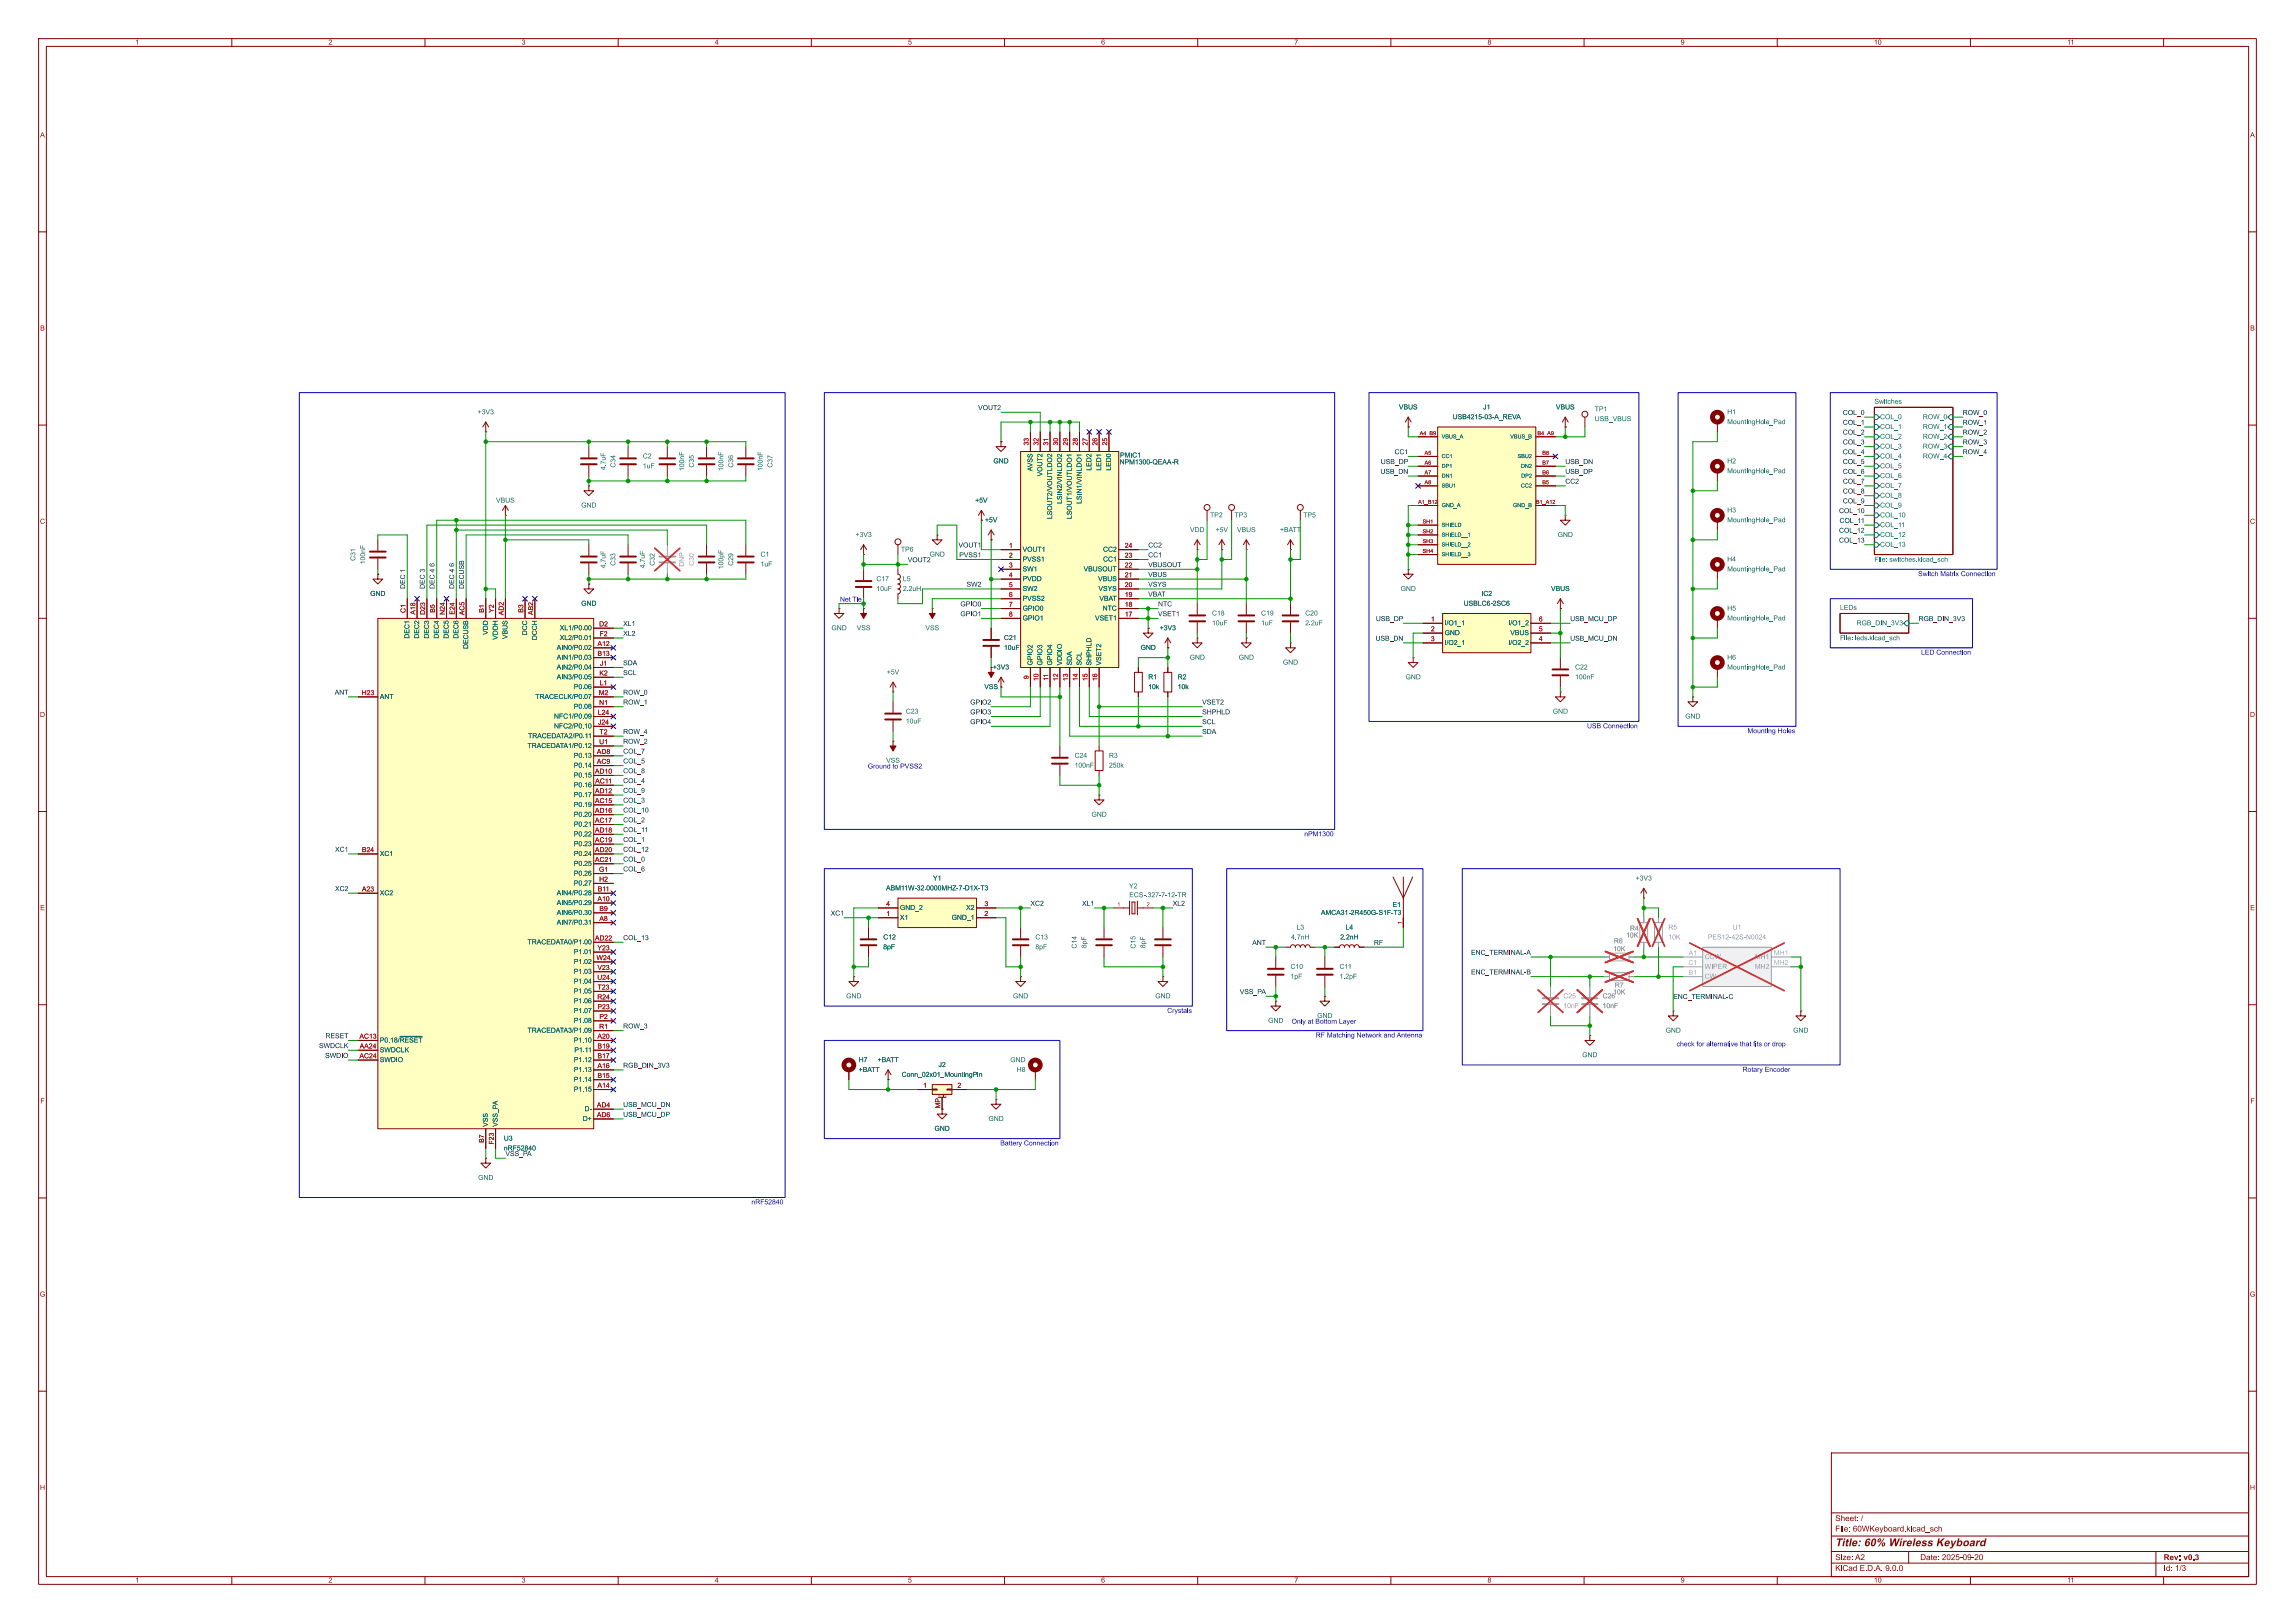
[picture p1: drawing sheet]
<svg xmlns="http://www.w3.org/2000/svg" width="594mm" height="420mm" viewBox="0 0 594 420" stroke-linecap="round" stroke-linejoin="round" font-family="sans-serif">
<defs><g id="words">
<text font-size="2.8" fill="#840000" x="475" y="400.9">Title: 60% Wireless Keyboard</text>
<g font-size="2.1" fill="#840000">
<text x="475" y="394.2">Sheet: /</text>
<text x="475" y="396.9">File: 60WKeyboard.kicad_sch</text>
<text x="475" y="407.1">KiCad E.D.A. 9.0.0</text>
<text x="475" y="404.3">Size: A2</text>
<text x="497" y="404.3">Date: 2025-09-20</text>
<text x="560" y="404.3">Rev: v0.3</text>
<text x="560" y="407.1">Id: 1/3</text>
</g>
<g font-size="1.8" fill="#840000">
<text x="35" y="12">1</text>
<text x="85" y="12">2</text>
<text x="135" y="12">3</text>
<text x="185" y="12">4</text>
<text x="235" y="12">5</text>
<text x="285" y="12">6</text>
<text x="335" y="12">7</text>
<text x="385" y="12">8</text>
<text x="435" y="12">9</text>
<text x="485" y="12">10</text>
<text x="535" y="12">11</text>
<text x="10.4" y="36">A</text>
<text x="582.4" y="36">A</text>
<text x="10.4" y="86">B</text>
<text x="582.4" y="86">B</text>
<text x="10.3" y="136">C</text>
<text x="582.3" y="136">C</text>
<text x="10.3" y="186">D</text>
<text x="582.3" y="186">D</text>
<text x="10.4" y="236">E</text>
<text x="582.4" y="236">E</text>
<text x="10.4" y="286">F</text>
<text x="582.4" y="286">F</text>
<text x="10.3" y="336">G</text>
<text x="582.3" y="336">G</text>
<text x="10.3" y="386">H</text>
<text x="582.3" y="386">H</text>
<text x="35" y="410">1</text>
<text x="85" y="410">2</text>
<text x="135" y="410">3</text>
<text x="185" y="410">4</text>
<text x="235" y="410">5</text>
<text x="285" y="410">6</text>
<text x="335" y="410">7</text>
<text x="385" y="410">8</text>
<text x="435" y="410">9</text>
<text x="485" y="410">10</text>
<text x="535" y="410">11</text>
</g>
<g font-size="1.8" fill="#006464">
<text x="123.6" y="107.7">+3V3</text>
<text x="362.1" y="106.4">VBUS</text>
<text x="383.9" y="106.4">J1</text>
<text x="402.7" y="106.4">VBUS</text>
<text x="412.7" y="106.9">TP1</text>
<text x="447" y="107.7">H1</text>
<text x="485.1" y="104.7">Switches</text>
<text x="376" y="108.9">USB4215-03-A_REVA</text>
<text x="412.7" y="109.5">USB_VBUS</text>
<text x="447" y="110.2">MountingHole_Pad</text>
<text x="486.6" y="108.9">COL_0</text>
<text x="486.6" y="111.5">COL_1</text>
<text x="497.7" y="111.5">ROW_1</text>
<text x="497.7" y="108.9">ROW_0</text>
<text x="166.4" y="119.1">C2</text>
<text x="289.9" y="118.9">PMIC1</text>
<text x="486.6" y="116.6">COL_3</text>
<text x="486.6" y="119.1">COL_4</text>
<text x="486.6" y="114">COL_2</text>
<text x="497.7" y="114">ROW_2</text>
<text x="497.7" y="116.6">ROW_3</text>
<text x="497.7" y="119.1">ROW_4</text>
<text x="157.2" y="121.7" transform="rotate(-90 157.2 121.7)">4.7uF</text>
<text x="159.7" y="121" transform="rotate(-90 159.7 121)">C34</text>
<text x="166.4" y="121.6">1uF</text>
<text x="177.5" y="121.9" transform="rotate(-90 177.5 121.9)">100nF</text>
<text x="180.1" y="121" transform="rotate(-90 180.1 121)">C35</text>
<text x="187.7" y="121.9" transform="rotate(-90 187.7 121.9)">100nF</text>
<text x="190.2" y="121" transform="rotate(-90 190.2 121)">C36</text>
<text x="197.8" y="121.9" transform="rotate(-90 197.8 121.9)">100nF</text>
<text x="200.4" y="121" transform="rotate(-90 200.4 121)">C37</text>
<text x="257.1" y="120.4">GND</text>
<text x="267.7" y="122" transform="rotate(-90 267.7 122)">AVSS</text>
<text x="270.2" y="123.3" transform="rotate(-90 270.2 123.3)">VOUT2</text>
<text x="282.9" y="121.8" transform="rotate(-90 282.9 121.8)">LED2</text>
<text x="285.5" y="121.8" transform="rotate(-90 285.5 121.8)">LED1</text>
<text x="288" y="121.8" transform="rotate(-90 288 121.8)">LED0</text>
<text x="289.8" y="120.6">NPM1300-QEAA-R</text>
<text x="447" y="120.4">H2</text>
<text x="447" y="122.9">MountingHole_Pad</text>
<text x="486.6" y="121.6">COL_5</text>
<text x="486.6" y="124.2">COL_6</text>
<text x="128.4" y="130.5">VBUS</text>
<text x="150.4" y="131.8">GND</text>
<text x="252.4" y="130.5">+5V</text>
<text x="275.3" y="130.4" transform="rotate(-90 275.3 130.4)">LSIN2/VINLDO2</text>
<text x="280.4" y="130.4" transform="rotate(-90 280.4 130.4)">LSIN1/VINLDO1</text>
<text x="486.6" y="126.7">COL_7</text>
<text x="486.6" y="131.8">COL_9</text>
<text x="486.6" y="129.3">COL_8</text>
<text x="254.9" y="135.6">+5V</text>
<text x="272.8" y="134.3" transform="rotate(-90 272.8 134.3)">LSOUT2/VOUTLDO2</text>
<text x="277.9" y="134.3" transform="rotate(-90 277.9 134.3)">LSOUT1/VOUTLDO1</text>
<text x="313.2" y="134.3">TP2</text>
<text x="319.5" y="134.3">TP3</text>
<text x="337.3" y="134.3">TP5</text>
<text x="447" y="133.1">H3</text>
<text x="447" y="135.6">MountingHole_Pad</text>
<text x="486.6" y="134.3">COL_10</text>
<text x="486.6" y="136.9">COL_11</text>
<text x="221.4" y="139.4">+3V3</text>
<text x="233.2" y="143.2">TP6</text>
<text x="264.7" y="143.2">VOUT1</text>
<text x="285.5" y="143.2">CC2</text>
<text x="308" y="138.2">VDD</text>
<text x="314.6" y="138.2">+5V</text>
<text x="320.2" y="138.2">VBUS</text>
<text x="331.3" y="138.2">+BATT</text>
<text x="403.2" y="139.4">GND</text>
<text x="486.6" y="139.4">COL_12</text>
<text x="486.6" y="142">COL_13</text>
<text x="92.4" y="145.1" transform="rotate(-90 92.4 145.1)">C31</text>
<text x="95" y="146" transform="rotate(-90 95 146)">100nF</text>
<text x="157.2" y="147.1" transform="rotate(-90 157.2 147.1)">4.7uF</text>
<text x="159.7" y="146.4" transform="rotate(-90 159.7 146.4)">C33</text>
<text x="167.4" y="147.1" transform="rotate(-90 167.4 147.1)">4.7uF</text>
<text x="169.9" y="146.4" transform="rotate(-90 169.9 146.4)">C32</text>
<text x="187.7" y="147.3" transform="rotate(-90 187.7 147.3)">100pF</text>
<text x="190.2" y="146.4" transform="rotate(-90 190.2 146.4)">C29</text>
<text x="196.8" y="144.5">C1</text>
<text x="196.8" y="147">1uF</text>
<text x="240.6" y="144.5">GND</text>
<text x="264.7" y="145.8">PVSS1</text>
<text x="264.7" y="148.3">SW1</text>
<text x="280.5" y="148.3">VBUSOUT</text>
<text x="285.5" y="145.8">CC1</text>
<text x="447" y="145.8">H4</text>
<text x="447" y="148.3">MountingHole_Pad</text>
<text x="485.1" y="146.1">File: switches.kicad_sch</text>
<text x="95.8" y="154.7">GND</text>
<text x="226.8" y="153.4">10uF</text>
<text x="226.8" y="150.9">C17</text>
<text x="233.7" y="150.9">L5</text>
<text x="233.7" y="153.4">2.2uH</text>
<text x="264.7" y="150.9">PVDD</text>
<text x="264.7" y="153.4">SW2</text>
<text x="264.7" y="155.9">PVSS2</text>
<text x="284.2" y="150.9">VBUS</text>
<text x="284.3" y="153.4">VSYS</text>
<text x="284.5" y="155.9">VBAT</text>
<text x="362.5" y="153.4">GND</text>
<text x="383.4" y="154.7">IC2</text>
<text x="401.4" y="153.4">VBUS</text>
<text x="150.4" y="157.2">GND</text>
<text x="264.7" y="158.5">GPIO0</text>
<text x="264.7" y="161">GPIO1</text>
<text x="283.4" y="161">VSET1</text>
<text x="285.4" y="158.5">NTC</text>
<text x="313.7" y="159.7">C18</text>
<text x="326.4" y="159.7">C19</text>
<text x="337.8" y="159.7">C20</text>
<text x="378.8" y="157.2">USBLC6-2SC6</text>
<text x="447" y="158.5">H5</text>
<text x="447" y="161">MountingHole_Pad</text>
<text x="476.2" y="158">LEDs</text>
<text x="106.4" y="165.3" transform="rotate(-90 106.4 165.3)">DEC1</text>
<text x="108.9" y="165.3" transform="rotate(-90 108.9 165.3)">DEC2</text>
<text x="111.5" y="165.3" transform="rotate(-90 111.5 165.3)">DEC3</text>
<text x="114" y="165.3" transform="rotate(-90 114 165.3)">DEC4</text>
<text x="116.6" y="165.3" transform="rotate(-90 116.6 165.3)">DEC5</text>
<text x="119.1" y="165.3" transform="rotate(-90 119.1 165.3)">DEC6</text>
<text x="121.6" y="167.9" transform="rotate(-90 121.6 167.9)">DECUSB</text>
<text x="126.7" y="164.3" transform="rotate(-90 126.7 164.3)">VDD</text>
<text x="129.3" y="165.6" transform="rotate(-90 129.3 165.6)">VDDH</text>
<text x="131.8" y="165.4" transform="rotate(-90 131.8 165.4)">VBUS</text>
<text x="136.9" y="164.4" transform="rotate(-90 136.9 164.4)">DCC</text>
<text x="139.4" y="165.7" transform="rotate(-90 139.4 165.7)">DCCH</text>
<text x="144.9" y="163.6">XL1/P0.00</text>
<text x="144.9" y="166.1">XL2/P0.01</text>
<text x="215.2" y="163.6">GND</text>
<text x="221.7" y="163.6">VSS</text>
<text x="239.5" y="163.6">VSS</text>
<text x="259.8" y="166.1">C21</text>
<text x="300.2" y="163.6">+3V3</text>
<text x="313.7" y="162.3">10uF</text>
<text x="326.4" y="162.3">1uF</text>
<text x="337.8" y="162.3">2.2uF</text>
<text x="373.9" y="162.3">I/O1_1</text>
<text x="373.9" y="164.8">GND</text>
<text x="373.9" y="167.4">I/O2_1</text>
<text x="390.4" y="162.3">I/O1_2</text>
<text x="390.4" y="167.4">I/O2_2</text>
<text x="390.9" y="164.8">VBUS</text>
<text x="476.2" y="166.4">File: leds.kicad_sch</text>
<text x="480.5" y="162.3">RGB_DIN_3V3</text>
<text x="144.1" y="168.6">AIN0/P0.02</text>
<text x="144.1" y="171.2">AIN1/P0.03</text>
<text x="144.1" y="173.7">AIN2/P0.04</text>
<text x="257" y="173.7">+3V3</text>
<text x="259.8" y="168.6">10uF</text>
<text x="267.7" y="172.2" transform="rotate(-90 267.7 172.2)">GPIO2</text>
<text x="270.2" y="172.2" transform="rotate(-90 270.2 172.2)">GPIO3</text>
<text x="272.8" y="172.2" transform="rotate(-90 272.8 172.2)">GPIO4</text>
<text x="275.3" y="172.2" transform="rotate(-90 275.3 172.2)">VDDIO</text>
<text x="277.9" y="172.2" transform="rotate(-90 277.9 172.2)">SDA</text>
<text x="280.4" y="172.2" transform="rotate(-90 280.4 172.2)">SCL</text>
<text x="282.9" y="172.2" transform="rotate(-90 282.9 172.2)">SHPHLD</text>
<text x="285.5" y="172.2" transform="rotate(-90 285.5 172.2)">VSET2</text>
<text x="295.2" y="168.6">GND</text>
<text x="307.9" y="171.2">GND</text>
<text x="320.6" y="171.2">GND</text>
<text x="332" y="172.4">GND</text>
<text x="407.7" y="173.7">C22</text>
<text x="447" y="171.2">H6</text>
<text x="447" y="173.7">MountingHole_Pad</text>
<text x="144.1" y="176.3">AIN3/P0.05</text>
<text x="148.5" y="178.8">P0.06</text>
<text x="229.5" y="175">+5V</text>
<text x="254.8" y="178.8">VSS</text>
<text x="297.2" y="176.3">R1</text>
<text x="297.2" y="178.8">10k</text>
<text x="304.8" y="176.3">R2</text>
<text x="304.8" y="178.8">10k</text>
<text x="363.8" y="176.3">GND</text>
<text x="407.7" y="176.3">100nF</text>
<text x="98.3" y="181.3">ANT</text>
<text x="138.5" y="181.3">TRACECLK/P0.07</text>
<text x="148.5" y="183.9">P0.08</text>
<text x="234.4" y="185.1">C23</text>
<text x="401.9" y="185.1">GND</text>
<text x="136.7" y="191.5">TRACEDATA2/P0.11</text>
<text x="143.4" y="186.4">NFC1/P0.09</text>
<text x="143.4" y="189">NFC2/P0.10</text>
<text x="234.4" y="187.7">10uF</text>
<text x="436.2" y="186.4">GND</text>
<text x="136.5" y="194">TRACEDATA1/P0.12</text>
<text x="148.5" y="196.6">P0.13</text>
<text x="229.4" y="197.8">VSS</text>
<text x="278.1" y="196.6">C24</text>
<text x="287" y="196.6">R3</text>
<text x="148.5" y="199.1">P0.14</text>
<text x="148.5" y="201.7">P0.15</text>
<text x="278.1" y="199.1">100nF</text>
<text x="287" y="199.1">250k</text>
<text x="148.5" y="204.2">P0.16</text>
<text x="148.5" y="206.7">P0.17</text>
<text x="148.5" y="209.3">P0.19</text>
<text x="148.5" y="211.8">P0.20</text>
<text x="148.5" y="214.4">P0.21</text>
<text x="282.5" y="211.8">GND</text>
<text x="98.3" y="222">XC1</text>
<text x="148.5" y="216.9">P0.22</text>
<text x="148.5" y="219.4">P0.23</text>
<text x="148.5" y="222">P0.24</text>
<text x="148.5" y="224.5">P0.25</text>
<text x="148.5" y="227.1">P0.26</text>
<text x="98.3" y="232.1">XC2</text>
<text x="144.1" y="232.1">AIN4/P0.28</text>
<text x="148.5" y="229.6">P0.27</text>
<text x="229.3" y="230.9">ABM11W-32.0000MHZ-7-D1X-T3</text>
<text x="241.5" y="228.3">Y1</text>
<text x="292.2" y="230.4">Y2</text>
<text x="292.3" y="232.6">ECS-.327-7-12-TR</text>
<text x="423.4" y="228.3">+3V3</text>
<text x="144.1" y="234.7">AIN5/P0.29</text>
<text x="144.1" y="237.2">AIN6/P0.30</text>
<text x="144.1" y="239.8">AIN7/P0.31</text>
<text x="232.9" y="235.9">GND_2</text>
<text x="232.9" y="238.5">X1</text>
<text x="246.3" y="238.5">GND_1</text>
<text x="250" y="235.9">X2</text>
<text x="341.9" y="237.2">AMCA31-2R450G-S1F-T3</text>
<text x="360.4" y="235.2">E1</text>
<text x="136.5" y="244.8">TRACEDATA0/P1.00</text>
<text x="228.6" y="243.6">C12</text>
<text x="268" y="243.6">C13</text>
<text x="279.1" y="245.5" transform="rotate(-90 279.1 245.5)">C14</text>
<text x="281.7" y="245.4" transform="rotate(-90 281.7 245.4)">8pF</text>
<text x="294.4" y="245.5" transform="rotate(-90 294.4 245.5)">C15</text>
<text x="296.9" y="245.4" transform="rotate(-90 296.9 245.4)">8pF</text>
<text x="334.2" y="243.6">4.7nH</text>
<text x="335.6" y="241">L3</text>
<text x="346.9" y="243.6">2.2nH</text>
<text x="348.3" y="241">L4</text>
<text x="148.5" y="247.4">P1.01</text>
<text x="148.5" y="249.9">P1.02</text>
<text x="228.6" y="246.1">8pF</text>
<text x="268" y="246.1">8pF</text>
<text x="334" y="251.2">C10</text>
<text x="346.7" y="251.2">C11</text>
<text x="148.5" y="252.5">P1.03</text>
<text x="148.5" y="255">P1.04</text>
<text x="148.5" y="257.5">P1.05</text>
<text x="334" y="253.7">1pF</text>
<text x="346.7" y="253.7">1.2pF</text>
<text x="148.5" y="260.1">P1.06</text>
<text x="148.5" y="262.6">P1.07</text>
<text x="219" y="258.8">GND</text>
<text x="262.2" y="258.8">GND</text>
<text x="299" y="258.8">GND</text>
<text x="340.9" y="263.9">GND</text>
<text x="136.5" y="267.7">TRACEDATA3/P1.09</text>
<text x="148.5" y="265.2">P1.08</text>
<text x="328.2" y="265.2">GND</text>
<text x="431.1" y="267.7">GND</text>
<text x="464.1" y="267.7">GND</text>
<text x="98.3" y="270.2">P0.18/~{RESET}</text>
<text x="98.3" y="272.8">SWDCLK</text>
<text x="98.3" y="275.3">SWDIO</text>
<text x="148.5" y="270.2">P1.10</text>
<text x="148.5" y="275.3">P1.12</text>
<text x="148.7" y="272.8">P1.11</text>
<text x="222.2" y="275.3">H7</text>
<text x="227.1" y="275.3">+BATT</text>
<text x="261.5" y="275.3">GND</text>
<text x="409.5" y="274">GND</text>
<text x="148.5" y="277.9">P1.13</text>
<text x="148.5" y="280.4">P1.14</text>
<text x="222.2" y="277.9">+BATT</text>
<text x="233.4" y="279.1">Conn_02x01_MountingPin</text>
<text x="242.9" y="276.6">J2</text>
<text x="263.2" y="277.9">H8</text>
<text x="148.5" y="282.9">P1.15</text>
<text x="126.7" y="291.6" transform="rotate(-90 126.7 291.6)">VSS</text>
<text x="129.3" y="291.6" transform="rotate(-90 129.3 291.6)">VSS_PA</text>
<text x="150.8" y="290.6">D+</text>
<text x="151.3" y="288">D-</text>
<text x="241.9" y="293.1">GND</text>
<text x="255.8" y="290.6">GND</text>
<text x="130.4" y="295.6">U3</text>
<text x="130.4" y="298.2">nRF52840</text>
<text x="123.8" y="305.8">GND</text>
</g>
<g font-size="1.8" fill="#0f0f0f">
<text x="253.2" y="106.3">VOUT2</text>
<text x="477" y="107.6">COL_0</text>
<text x="508" y="107.6">ROW_0</text>
<text x="477" y="112.7">COL_2</text>
<text x="477" y="110.1">COL_1</text>
<text x="508" y="112.7">ROW_2</text>
<text x="508" y="110.1">ROW_1</text>
<text x="360.9" y="117.8">CC1</text>
<text x="477" y="117.8">COL_4</text>
<text x="477" y="115.2">COL_3</text>
<text x="508" y="115.2">ROW_3</text>
<text x="508" y="117.8">ROW_4</text>
<text x="357.3" y="122.8">USB_DN</text>
<text x="357.4" y="120.3">USB_DP</text>
<text x="405.1" y="122.8">USB_DP</text>
<text x="405.1" y="125.4">CC2</text>
<text x="405.1" y="120.3">USB_DN</text>
<text x="477" y="120.3">COL_5</text>
<text x="477" y="122.8">COL_6</text>
<text x="477" y="125.4">COL_7</text>
<text x="477" y="127.9">COL_8</text>
<text x="477" y="130.5">COL_9</text>
<text x="476" y="133">COL_10</text>
<text x="476.1" y="135.5">COL_11</text>
<text x="248.1" y="141.9">VOUT1</text>
<text x="297.2" y="141.9">CC2</text>
<text x="476" y="140.6">COL_13</text>
<text x="476" y="138.1">COL_12</text>
<text x="112.7" y="146.7" transform="rotate(-90 112.7 146.7)">6</text>
<text x="117.8" y="146.7" transform="rotate(-90 117.8 146.7)">6</text>
<text x="234.9" y="145.7">VOUT2</text>
<text x="248.3" y="144.4">PVSS1</text>
<text x="297.2" y="144.4">CC1</text>
<text x="297.2" y="147">VBUSOUT</text>
<text x="297.2" y="149.5">VBUS</text>
<text x="105.1" y="152.4" transform="rotate(-90 105.1 152.4)">DEC 1</text>
<text x="110.1" y="152.4" transform="rotate(-90 110.1 152.4)">DEC 3</text>
<text x="112.7" y="152.4" transform="rotate(-90 112.7 152.4)">DEC 4</text>
<text x="117.8" y="152.4" transform="rotate(-90 117.8 152.4)">DEC 4</text>
<text x="120.3" y="152.4" transform="rotate(-90 120.3 152.4)">DECUSB</text>
<text x="250.1" y="152.1">SW2</text>
<text x="297.2" y="154.6">VBAT</text>
<text x="297.2" y="152.1">VSYS</text>
<text x="248.6" y="157.1">GPIO0</text>
<text x="248.6" y="159.7">GPIO1</text>
<text x="299.7" y="159.7">VSET1</text>
<text x="299.7" y="157.1">NTC</text>
<text x="356.1" y="160.9">USB_DP</text>
<text x="406.4" y="160.9">USB_MCU_DP</text>
<text x="496.6" y="160.9">RGB_DIN_3V3</text>
<text x="161.3" y="164.8">XL2</text>
<text x="161.3" y="162.2">XL1</text>
<text x="356" y="166">USB_DN</text>
<text x="406.4" y="166">USB_MCU_DN</text>
<text x="161.3" y="172.4">SDA</text>
<text x="86.6" y="180">ANT</text>
<text x="161.3" y="174.9">SCL</text>
<text x="161.3" y="180">ROW_0</text>
<text x="161.3" y="182.5">ROW_1</text>
<text x="251.1" y="185.1">GPIO3</text>
<text x="251.1" y="182.5">GPIO2</text>
<text x="311.1" y="185.1">SHPHLD</text>
<text x="311.1" y="182.5">VSET2</text>
<text x="161.3" y="190.2">ROW_4</text>
<text x="251.1" y="187.6">GPIO4</text>
<text x="311.1" y="187.6">SCL</text>
<text x="311.1" y="190.2">SDA</text>
<text x="161.3" y="192.7">ROW_2</text>
<text x="161.3" y="195.2">COL_7</text>
<text x="161.3" y="197.8">COL_5</text>
<text x="161.3" y="202.9">COL_4</text>
<text x="161.3" y="200.3">COL_8</text>
<text x="161.3" y="205.4">COL_9</text>
<text x="161.3" y="207.9">COL_3</text>
<text x="161.3" y="215.6">COL_11</text>
<text x="161.3" y="210.5">COL_10</text>
<text x="161.3" y="213">COL_2</text>
<text x="86.7" y="220.6">XC1</text>
<text x="161.3" y="220.6">COL_12</text>
<text x="161.3" y="218.1">COL_1</text>
<text x="161.3" y="223.2">COL_0</text>
<text x="161.3" y="225.7">COL_6</text>
<text x="86.7" y="230.8">XC2</text>
<text x="215" y="237.1">XC1</text>
<text x="266.7" y="234.6">XC2</text>
<text x="280" y="234.6">XL1</text>
<text x="303.5" y="234.6">XL2</text>
<text x="161.3" y="243.5">COL_13</text>
<text x="324.1" y="244.8">ANT</text>
<text x="355.6" y="244.8">RF</text>
<text x="380.7" y="247.3">ENC_TERMINAL-A</text>
<text x="320.9" y="257.5">VSS_PA</text>
<text x="380.7" y="252.4">ENC_TERMINAL-B</text>
<text x="433.1" y="258.7">ENC_TERMINAL-C</text>
<text x="84.2" y="268.9">RESET</text>
<text x="161.3" y="266.4">ROW_3</text>
<text x="82.6" y="271.4">SWDCLK</text>
<text x="84.1" y="274">SWDIO</text>
<text x="161.3" y="276.5">RGB_DIN_3V3</text>
<text x="161.3" y="286.7">USB_MCU_DN</text>
<text x="161.3" y="289.2">USB_MCU_DP</text>
<text x="130.8" y="299.4">VSS_PA</text>
</g>
<g font-size="1.8" fill="#a90000">
<text x="266.4" y="115.3" transform="rotate(-90 266.4 115.3)">33</text>
<text x="269" y="115.3" transform="rotate(-90 269 115.3)">32</text>
<text x="271.5" y="115.3" transform="rotate(-90 271.5 115.3)">31</text>
<text x="274.1" y="115.3" transform="rotate(-90 274.1 115.3)">30</text>
<text x="276.6" y="115.3" transform="rotate(-90 276.6 115.3)">29</text>
<text x="279.1" y="115.3" transform="rotate(-90 279.1 115.3)">28</text>
<text x="281.7" y="115.3" transform="rotate(-90 281.7 115.3)">27</text>
<text x="284.2" y="115.3" transform="rotate(-90 284.2 115.3)">26</text>
<text x="286.8" y="115.3" transform="rotate(-90 286.8 115.3)">25</text>
<text x="261.1" y="142">1</text>
<text x="291.1" y="142">24</text>
<text x="261.1" y="144.5">2</text>
<text x="261.1" y="147.1">3</text>
<text x="261.1" y="149.6">4</text>
<text x="291.1" y="144.5">23</text>
<text x="291.1" y="147.1">22</text>
<text x="291.1" y="149.6">21</text>
<text x="261.1" y="152.1">5</text>
<text x="261.1" y="154.7">6</text>
<text x="291.1" y="152.1">20</text>
<text x="291.1" y="154.7">19</text>
<text x="105.2" y="158.6" transform="rotate(-90 105.2 158.6)">C1</text>
<text x="107.7" y="159.1" transform="rotate(-90 107.7 159.1)">A18</text>
<text x="110.2" y="159.1" transform="rotate(-90 110.2 159.1)">D23</text>
<text x="112.8" y="158.6" transform="rotate(-90 112.8 158.6)">B5</text>
<text x="115.3" y="159.1" transform="rotate(-90 115.3 159.1)">N24</text>
<text x="117.9" y="159.1" transform="rotate(-90 117.9 159.1)">E24</text>
<text x="120.4" y="159.2" transform="rotate(-90 120.4 159.2)">AC5</text>
<text x="125.5" y="158.6" transform="rotate(-90 125.5 158.6)">B1</text>
<text x="128" y="158.6" transform="rotate(-90 128 158.6)">Y2</text>
<text x="130.6" y="159.2" transform="rotate(-90 130.6 159.2)">AD2</text>
<text x="135.6" y="158.6" transform="rotate(-90 135.6 158.6)">B3</text>
<text x="138.2" y="159.2" transform="rotate(-90 138.2 159.2)">AB2</text>
<text x="261.1" y="157.2">7</text>
<text x="261.1" y="159.8">8</text>
<text x="291.1" y="157.2">18</text>
<text x="291.1" y="159.8">17</text>
<text x="370.3" y="161">1</text>
<text x="398.3" y="161">6</text>
<text x="154.6" y="167.4">A12</text>
<text x="155.1" y="162.3">D2</text>
<text x="155.2" y="164.8">F2</text>
<text x="370.3" y="163.6">2</text>
<text x="370.3" y="166.1">3</text>
<text x="398.3" y="163.6">5</text>
<text x="398.3" y="166.1">4</text>
<text x="154.6" y="169.9">B13</text>
<text x="155.3" y="172.5">J1</text>
<text x="155.1" y="175">K2</text>
<text x="155.2" y="177.5">L1</text>
<text x="266.4" y="175.8" transform="rotate(-90 266.4 175.8)">9</text>
<text x="269" y="176.2" transform="rotate(-90 269 176.2)">10</text>
<text x="271.5" y="176.2" transform="rotate(-90 271.5 176.2)">11</text>
<text x="274.1" y="176.2" transform="rotate(-90 274.1 176.2)">12</text>
<text x="276.6" y="176.2" transform="rotate(-90 276.6 176.2)">13</text>
<text x="279.1" y="176.2" transform="rotate(-90 279.1 176.2)">14</text>
<text x="281.7" y="176.2" transform="rotate(-90 281.7 176.2)">15</text>
<text x="284.2" y="176.2" transform="rotate(-90 284.2 176.2)">16</text>
<text x="93.6" y="180.1">H23</text>
<text x="154.7" y="185.2">L24</text>
<text x="155" y="180.1">M2</text>
<text x="155.1" y="182.6">N1</text>
<text x="154.8" y="187.7">J24</text>
<text x="155.2" y="190.2">T2</text>
<text x="154.5" y="195.3">AD8</text>
<text x="154.5" y="197.9">AC9</text>
<text x="155.1" y="192.8">U1</text>
<text x="154" y="200.4">AD10</text>
<text x="154.1" y="202.9">AC11</text>
<text x="154" y="205.5">AD12</text>
<text x="154" y="208">AC15</text>
<text x="154" y="210.6">AD16</text>
<text x="154" y="213.1">AC17</text>
<text x="154" y="215.6">AD18</text>
<text x="93.7" y="220.7">B24</text>
<text x="154" y="218.2">AC19</text>
<text x="154" y="220.7">AD20</text>
<text x="154" y="223.3">AC21</text>
<text x="155" y="225.8">G1</text>
<text x="93.7" y="230.9">A23</text>
<text x="154.6" y="233.4">A10</text>
<text x="154.7" y="230.9">B11</text>
<text x="155.1" y="228.3">H2</text>
<text x="155.1" y="236">B9</text>
<text x="155.1" y="238.5">A8</text>
<text x="229.4" y="234.7">4</text>
<text x="229.4" y="237.2">1</text>
<text x="254.8" y="234.7">3</text>
<text x="254.8" y="237.2">2</text>
<text x="154" y="243.6">AD22</text>
<text x="154.4" y="248.7">W24</text>
<text x="154.6" y="246.1">Y23</text>
<text x="154.6" y="251.2">V23</text>
<text x="154.6" y="253.7">U24</text>
<text x="154.7" y="256.3">T23</text>
<text x="154.6" y="258.8">R24</text>
<text x="154.6" y="261.4">P23</text>
<text x="155.1" y="263.9">P2</text>
<text x="93" y="269">AC13</text>
<text x="154.6" y="269">A20</text>
<text x="155.1" y="266.4">R1</text>
<text x="93" y="274.1">AC24</text>
<text x="93.1" y="271.5">AA24</text>
<text x="154.6" y="271.5">B19</text>
<text x="154.6" y="274.1">B17</text>
<text x="154.6" y="276.6">A16</text>
<text x="154.6" y="279.1">B15</text>
<text x="154.6" y="281.7">A14</text>
<text x="238.9" y="281.7">1</text>
<text x="247.8" y="281.7">2</text>
<text x="154.5" y="286.8">AD4</text>
<text x="243.6" y="286.8" transform="rotate(-90 243.6 286.8)">MP</text>
<text x="154.5" y="289.3">AD6</text>
<text x="125.5" y="295.7" transform="rotate(-90 125.5 295.7)">B7</text>
<text x="128" y="296.2" transform="rotate(-90 128 296.2)">F23</text>
</g>
<g font-size="1.8" fill="#989898">
<text x="177.5" y="146.7" transform="rotate(-90 177.5 146.7)">DNP</text>
<text x="180.1" y="146.4" transform="rotate(-90 180.1 146.4)">C30</text>
<text x="417.7" y="244.6">R6</text>
<text x="420.9" y="243.1">10K</text>
<text x="421.9" y="241.3">R4</text>
<text x="431.8" y="241">R5</text>
<text x="431.8" y="243.6">10K</text>
<text x="442" y="243.6">PES12-42S-N0024</text>
<text x="448.4" y="241">U1</text>
<text x="417.5" y="246.6">10K</text>
<text x="441.2" y="248.6">CCW</text>
<text x="441.2" y="251.2">WIPER</text>
<text x="454.2" y="248.6">MH1</text>
<text x="454.2" y="251.2">MH2</text>
<text x="417.5" y="257.8">10K</text>
<text x="418" y="256">R7</text>
<text x="441.2" y="253.7">CW</text>
<text x="404.6" y="261.3">10nF</text>
<text x="404.6" y="258.8">C25</text>
<text x="414.8" y="261.3">10nF</text>
<text x="414.8" y="258.8">C26</text>
</g>
<g font-size="1.8" fill="#0000c2">
<text x="496.5" y="149.6">Switch Matrix Connection</text>
<text x="217.4" y="156.2">Net Tie</text>
<text x="497.2" y="169.9">LED Connection</text>
<text x="410.8" y="188.9">USB Connection</text>
<text x="452.3" y="190.2">Mounting Holes</text>
<text x="224.6" y="199.3">Ground to PVSS2</text>
<text x="337.6" y="216.9">nPM1300</text>
<text x="302.1" y="262.6">Crystals</text>
<text x="334.3" y="265.4">Only at Bottom Layer</text>
<text x="340.6" y="268.9">RF Matching Network and Antenna</text>
<text x="433.9" y="271.2">check for alternative that fits or drop</text>
<text x="451" y="277.8">Rotary Encoder</text>
<text x="258.9" y="296.9">Battery Connection</text>
<text x="194.5" y="312.1">nRF52840</text>
</g>
<g font-size="1.8" fill="#aaa">
<text x="437" y="249.9">C1</text>
<text x="437.1" y="247.4">A1</text>
<text x="459.1" y="247.4">MH1</text>
<text x="459.1" y="249.9">MH2</text>
<text x="437.1" y="252.5">B1</text>
</g>
<g font-size="1.4" fill="#a90000">
<text x="367.4" y="112.8">A4_B9</text>
<text x="397.9" y="112.8">B4_A9</text>
<text x="368.7" y="117.9">A5</text>
<text x="399.2" y="117.9">B8</text>
<text x="368.7" y="120.4">A6</text>
<text x="368.7" y="122.9">A7</text>
<text x="368.7" y="125.5">A8</text>
<text x="399.2" y="120.4">B7</text>
<text x="399.2" y="122.9">B6</text>
<text x="399.2" y="125.5">B5</text>
<text x="367" y="130.6">A1_B12</text>
<text x="397.5" y="130.6">B1_A12</text>
<text x="368.2" y="135.6">SH1</text>
<text x="368.2" y="138.2">SH2</text>
<text x="368.2" y="140.7">SH3</text>
<text x="368.2" y="143.3">SH4</text>
<text x="289.2" y="234.7">1</text>
<text x="296.8" y="234.7">2</text>
<text x="363" y="239.2" transform="rotate(-90 363 239.2)">1</text>
</g>
<g font-size="1.4" fill="#006464">
<text x="373.1" y="113.8">VBUS_A</text>
<text x="390.9" y="113.8">VBUS_B</text>
<text x="373.1" y="118.9">CC1</text>
<text x="392.8" y="118.9">SBU2</text>
<text x="373.1" y="121.4">DP1</text>
<text x="373.1" y="124">DN1</text>
<text x="393.7" y="121.4">DN2</text>
<text x="393.7" y="124">DP2</text>
<text x="373.1" y="126.5">SBU1</text>
<text x="373.1" y="131.6">GND_A</text>
<text x="391.6" y="131.6">GND_B</text>
<text x="393.7" y="126.5">CC2</text>
<text x="373.1" y="136.7">SHIELD</text>
<text x="373.1" y="139.2">SHIELD__1</text>
<text x="373.1" y="141.8">SHIELD__2</text>
<text x="373.1" y="144.3">SHIELD__3</text>
</g>
<text font-size=".5" fill="#840000" x="242.7" y="283.9">Mounting</text>
</g></defs>
<g fill="none" stroke="#840000" stroke-width=".26">
<path d="M10 10h574v400h-574zM12 12h570v396h-570zM60 10v2M110 10v2M160 10v2M210 10v2M260 10v2M310 10v2M360 10v2M410 10v2M460 10v2M510 10v2"/>
<path d="M560 10v2M10 60h2M582 60h2M10 110h2M485.1 105.4h20.4v38.1h-20.4zM582 110h2M476.2 158.8h17.8v5h-17.8zM10 160h2M582 160h2M10 210h2M582 210h2M10 260h2"/>
<path d="M582 260h2M10 310h2M582 310h2M10 360h2M474 376h108v32h-108zM582 360h2M474 397.5h108M474 391.5h108M60 408v2M110 408v2M160 408v2M210 408v2"/>
<path d="M260 408v2M310 408v2M360 408v2M410 408v2M460 408v2M474 404.5h108M474 401.5h108M494 401.5v3M510 408v2M558 401.5v6.5M560 408v2"/>
</g>
<g fill="none" stroke="#006464" stroke-width=".26">
<path d="M485.1 107.3h.7l.6 .7-.6 .6h-.7zM485.1 109.9h.7l.6 .6-.6 .6h-.7zM485.1 114.9h.7l.6 .7-.6 .6h-.7zM485.1 117.5h.7l.6 .6-.6 .6h-.7zM485.1 112.4h.7l.6 .6-.6 .7h-.7zM504.8 112.4h.7v1.3h-.7l-.6-.7zM504.8 109.9h.7v1.2h-.7l-.6-.6zM504.8 114.9h.7v1.3h-.7l-.6-.6zM504.8 117.5h.7v1.2h-.7l-.6-.6zM504.8 107.3h.7v1.3h-.7l-.6-.6zM485.1 137.8h.7l.6 .6-.6 .7h-.7zM485.1 125.1h.7l.6 .6-.6 .7h-.7z"/>
<path d="M485.1 130.2h.7l.6 .6-.6 .6h-.7zM485.1 127.6h.7l.6 .7-.6 .6h-.7zM485.1 120h.7l.6 .7-.6 .6h-.7zM485.1 122.6h.7l.6 .6-.6 .6h-.7zM485.1 132.7h.7l.6 .7-.6 .6h-.7zM485.1 135.3h.7l.6 .6-.6 .6h-.7zM485.1 140.3h.7l.6 .7-.6 .6h-.7z"/>
</g>
<g fill="#006464">
<path d="M485.3 144.1h.8v.1h-.6v.4h.6v.2h-.6v.6h-.2z"/>
<path d="M486.3 144.1l.2 .2z"/>
<path d="M486.7 144.1h.2v1.3h-.2z"/>
<path d="M491.3 144.1l.1 .2z"/>
<path d="M491.7 144.2l.2-.1v.3h.1l-.1 .7 .1 .3-.3-.1z"/>
<path d="M493.1 144.1h.1v.4l.3-.1 .3 .2v.8h-.2v-.7l-.1-.1-.3 .1v.7h-.1z"/>
<path d="M496.4 144.1h.2v.7l.5-.4-.3 .4 .4 .6h-.2l-.3-.5-.1 .5h-.2z"/>
<path d="M497.3 144.1l.2 .2z"/>
<path d="M499.6 144.5h.6v-.4h.1v1.3l-.6-.1-.2-.3 .2-.1a.3 .3 0 0 0 .4 .2 .3 .3 0 0 0 .1-.4 .3 .3 0 0 0-.5-.1l-.2 .3z"/>
<path d="M503.3 144.1h.2v.4l.3-.1 .2 .2 .1 .8h-.2v-.7l-.2-.1-.2 .1v.7h-.2z"/>
</g>
<path d="M476.2 158.8h17.8v5h-17.8z" fill="none" stroke="#840000" stroke-width=".26"/>
<path d="M493.4 160.7h.6v1.2h-.6l-.6-.6z" fill="none" stroke="#006464" stroke-width=".26"/>
<g fill="#006464">
<path d="M476.4 164.4h.9v.2h-.7v.4h.6v.1h-.6v.6h-.2z"/>
<path d="M477.5 164.4l.1 .2z"/>
<path d="M477.8 164.4h.2v1.3h-.2z"/>
<path d="M480.2 164.4h.2v1.3h-.2z"/>
<path d="M481.7 164.8l.5 .1v-.5h.1v1.3l-.6-.1-.2-.3 .2-.1a.3 .3 0 0 0 .4 .2 .3 .3 0 0 0 .1-.4 .3 .3 0 0 0-.4 0l-.3 .2z"/>
<path d="M484 164.4h.1v.7l.6-.3-.4 .3 .4 .6h-.2l-.3-.5-.1 .5h-.1z"/>
<path d="M484.9 164.4l.1 .2z"/>
<path d="M487.2 164.8l.5 .1v-.5h.2v1.3l-.6-.1-.2-.3 .1-.1a.3 .3 0 0 0 .4 .2 .3 .3 0 0 0 .2-.4 .3 .3 0 0 0-.5 0l-.2 .2z"/>
<path d="M490.9 164.4h.1v.5l.3-.2 .3 .2v.8h-.1v-.7l-.2-.1-.2 .1-.1 .7h-.1z"/>
</g>
<path d="M401.8 173.2h4.1M401.8 174.8h4.1M283.7 244.6h4.1M283.7 243.1h4.1" fill="none" stroke="#840000" stroke-width=".51"/>
<path d="M403.9 170.2v2.8M403.9 175v2.8M285.7 240v2.8M285.7 244.9v2.8M433.1 261.6v1.3h1.2l-1.2 1.3-1.3-1.3h1.3M433.1 261.6h.1M466.1 261.6v1.3h1.3l-1.3 1.3-1.3-1.3h1.3M466.1 261.6h.1" fill="none" stroke="#840000" stroke-width=".26"/>
<path d="M440.7 245.1h17.8v10.2h-17.8z" fill="#f0f0f0"/>
<g fill="none" stroke="#a1a1a1" stroke-width=".26">
<path d="M424.4 238.8h2.1v5h-2.1zM425.4 237.5v1.3M428.2 238.8h2.1v5h-2.1zM429.3 237.5v1.3M415.3 247.7h1.3M416.6 246.6h5v2.1h-5zM421.6 247.7h1.3M425.4 243.8v1.3M429.3 243.8v1.3M435.6 247.7h5.1M435.6 250.2h5.1M435.6 252.7h5.1"/>
<path d="M440.7 245.1h17.8v10.2h-17.8zM458.5 247.7h5M458.5 250.2h5"/>
</g>
<path d="M423.8 237.7l3.3 7.2M427.1 237.7l-3.3 7.2M427.7 237.7l3.2 7.2M430.9 237.7l-3.2 7.2M415.5 246.2l7.2 2.9M422.7 246.2l-7.2 2.9M437.4 244l24.4 12.4M461.8 244l-24.4 12.4" fill="none" stroke="#e12e31" stroke-width=".46"/>
<path d="M180.8 118.6h4.1M180.8 120.1h4.1M95.8 144.3h4M95.8 142.7h4M180.8 144h4.1M180.8 145.5h4.1M299 244.6h4M299 243.1h4" fill="none" stroke="#840000" stroke-width=".51"/>
<g fill="none" stroke="#840000" stroke-width=".26">
<path d="M182.9 115.6v2.8M444.5 109.2v2.6M97.8 139.7v2.8M182.9 120.4v2.8M444.5 121.9v2.6M444.5 134.6v2.6M97.8 148.6v1.3h1.3l-1.3 1.2-1.3-1.2h1.3M97.8 148.6h.1M97.8 144.5v2.8M182.9 141v2.8M182.9 145.8v2.8M444.5 147.3v2.6"/>
<path d="M444.5 160v2.6M444.5 172.7v2.6M438.1 180.3v1.3h1.3l-1.3 1.3-1.2-1.3h1.2M438.1 180.3h.1M288.3 235h4.1M292.4 233.2v3.5M293 233.4h.8v3.1h-.8zM294.4 235h4M294.4 233.2v3.5M264.2 252.7v1.3h1.2l-1.2 1.3-1.3-1.3h1.3M264.2 252.7h.1M301 240v2.8"/>
<path d="M301 244.9v2.8M342.9 257.8v1.3h1.3l-1.3 1.3-1.3-1.3h1.3M342.9 257.8h.1M219.7 276.9v2.5"/>
</g>
<g fill="none" stroke="#840000" stroke-width="1.3">
<circle cx="444.5" cy="107.9" r="1.27"/>
<circle cx="444.5" cy="120.6" r="1.27"/>
<circle cx="444.5" cy="133.3" r="1.27"/>
<circle cx="444.5" cy="158.7" r="1.27"/>
<circle cx="444.5" cy="146" r="1.27"/>
<circle cx="444.5" cy="171.4" r="1.27"/>
<circle cx="219.7" cy="275.6" r="1.27"/>
</g>
<path d="M241.3 280.7h5.1v2.5h-5.1z" fill="#ffffc2"/>
<g fill="none" stroke="#840000" stroke-width=".26">
<path d="M162.6 115.6v2.8M172.7 115.6v2.8M162.6 120.4v2.8M172.7 120.4v2.8M241.3 157.5h.1M241.3 157.5v2.5M231.1 179.1h.1M231.1 176.5l-.7 1.3M231.1 176.5l.8 1.3M231.1 176.5v2.6M256.5 172.7v2.6M221 252.7v1.3h1.2l-1.2 1.3-1.3-1.3h1.3"/>
<path d="M221 252.7h.1M264.2 240v2.8M264.2 244.9v2.8M301 252.7v1.3h1.3l-1.3 1.3-1.3-1.3h1.3M301 252.7h.1M330.2 247.7v2.7M330.2 252.5v2.8M342.9 247.7v2.7M342.9 252.5v2.8M229.9 279.4h.1M229.9 276.9l-.8 1.2M229.9 276.9l.7 1.2"/>
<path d="M229.9 276.9v2.5M268 276.9v2.5M411.5 268v1.2h1.2l-1.2 1.3-1.3-1.3h1.3M411.5 268h.1M237.5 281.9h3.8M241.3 280.7h5.1v2.5h-5.1zM241.3 281.8h1.3v.3h-1.3zM242.8 284h2.1M243.8 284v4.3h1.3l-1.3 1.3-1.2-1.3h1.2M245.1 281.8h1.3v.3h-1.3zM246.4 281.9h3.8M257.8 284.5v1.3h1.3l-1.3 1.2-1.3-1.2h1.3"/>
<path d="M257.8 284.5h.1"/>
</g>
<circle cx="268" cy="275.6" r="1.27" fill="none" stroke="#840000" stroke-width="1.3"/>
<path d="M160.5 118.6h4.1M170.7 118.6h4.1M160.5 120.1h4.1M170.7 120.1h4.1M262.1 243.1h4.1M262.1 244.6h4.1M328.2 250.7h4M328.2 252.2h4M340.9 250.7h4M340.9 252.2h4" fill="none" stroke="#840000" stroke-width=".51"/>
<path d="M170.7 144h4.1M170.7 145.5h4.1M399.3 258.3h4.1M399.3 259.8h4.1M409.4 258.3h4.1M409.4 259.8h4.1" fill="none" stroke="#a1a1a1" stroke-width=".51"/>
<path d="M172.7 141v2.8M172.7 145.8v2.8M401.3 255.3v2.8M411.5 255.3v2.8M415.3 252.7h1.3M416.6 251.7h5v2h-5zM421.6 252.7h1.3M401.3 260.1v2.8M411.5 260.1v2.8" fill="none" stroke="#a1a1a1" stroke-width=".26"/>
<path d="M169.5 141.9l6.5 5.8M176 141.9l-6.5 5.8M398.1 256.2l6.5 5.8M404.6 256.2l-6.5 5.8M408.2 256.2l6.5 5.8M414.7 256.2l-6.5 5.8M415.5 251.3l7.2 2.8M422.7 251.3l-7.2 2.8" fill="none" stroke="#e12e31" stroke-width=".46"/>
<g fill="#840000" stroke="#840000" stroke-width=".26">
<path d="M255.8 174h1.5l-.8 1.3z"/>
<path d="M240.5 158.8h1.6l-.8 1.2z"/>
</g>
<path d="M232.4 232.4h20.3v7.6h-20.3z" fill="#ffffc2"/>
<g fill="none" stroke="#840000" stroke-width=".26">
<path d="M259.1 114.3v1.3h1.2l-1.2 1.2-1.3-1.2h1.3M259.1 114.3h.1M242.6 138.4v1.3h1.2l-1.2 1.3-1.3-1.3h1.3M242.6 138.4h.1M322.6 139.7l-.8 1.3M322.6 139.7l.7 1.3M322.6 139.7v2.5M193 141v2.8M193 145.8v2.8M223.5 157.5h.1M223.5 143.5h.1M223.5 141v2.5"/>
<path d="M223.5 147.3v2.8M223.5 152.1v2.8M223.5 157.5v2.5M223.5 141l-.7 1.2M223.5 141l.8 1.2M232.4 147.3v1.3l.5 .2 .2 .4-.2 .5-.5 .2 .5 .1 .2 .5-.2 .5-.5 .1 .5 .2 .2 .5-.2 .4-.5 .2 .5 .2 .2 .4-.2 .5-.5 .2v1.2M232.4 141v2.5M322.6 142.2h.1M256.5 162.6v2.8M256.5 167.4v2.8M259.1 177.8h.1M259.1 175.3l-.8 1.2"/>
<path d="M259.1 175.3l.7 1.2M259.1 175.3v2.5M274.3 193v2.8M274.3 197.9v2.8M284.5 205.7v1.3h1.2l-1.2 1.3-1.3-1.3h1.3M284.5 205.7h.1M227.3 235h5.1M227.3 237.5h5.1M232.4 232.4h20.3v7.6h-20.3zM252.7 235h5.1M252.7 237.5h5.1M224.8 240v2.8"/>
<path d="M224.8 244.9v2.8M330.2 259.1v1.3h1.3l-1.3 1.2-1.3-1.2h1.3M330.2 259.1h.1"/>
<circle cx="232.4" cy="140.2" r=".76"/>
</g>
<path d="M191 145.5h4.1M191 144h4.1M221.5 150.4h4.1M221.5 151.9h4.1M254.5 165.6h4.1M254.5 167.1h4.1M272.3 196.1h4.1M272.3 197.6h4.1M222.8 243.1h4M222.8 244.6h4" fill="none" stroke="#840000" stroke-width=".51"/>
<path d="M222.8 158.8h1.5l-.8 1.2z" fill="#840000" stroke="#840000" stroke-width=".26"/>
<path d="M264.2 116.8h25.4v55.9h-25.4z" fill="#ffffc2"/>
<g fill="none" stroke="#840000" stroke-width=".26">
<path d="M193 115.6v2.8M264.2 116.8h25.4v55.9h-25.4zM266.7 111.8v5M269.2 111.8v5M271.8 111.8v5M274.3 111.8v5M276.9 111.8v5M279.4 111.8v5M281.9 111.8v5M284.5 111.8v5M287 111.8v5M405.1 110.5h.1"/>
<path d="M405.1 108l-.7 1.2M405.1 108l.8 1.2M405.1 108v2.5M410.2 108v2.5M193 120.4v2.8M254 134.6h.1M254 132.1l-.8 1.3M254 132.1l.8 1.3M254 132.1v2.5M256.5 139.7h.1M256.5 137.2l-.7 1.2M256.5 137.2l.8 1.2"/>
<path d="M256.5 137.2v2.5M312.4 132.1v2.5M334 139.7v2.5M334 139.7l-.8 1.3M334 139.7l.8 1.3M217.2 157.5v1.3h1.2l-1.2 1.2-1.3-1.2h1.3M217.2 157.5h.1M259.1 142.2h5.1M259.1 144.8h5.1M259.1 147.3h5.1M259.1 149.9h5.1M259.1 152.4h5.1"/>
<path d="M259.1 154.9h5.1M259.1 157.5h5.1M289.6 142.2h5M289.6 144.8h5M289.6 147.3h5M289.6 149.9h5M289.6 152.4h5M289.6 154.9h5M289.6 157.5h5M334 142.2h.1M334 156.2v2.8M259.1 160h5.1"/>
<path d="M266.7 172.7v5.1M269.2 172.7v5.1M271.8 172.7v5.1M274.3 172.7v5.1M276.9 172.7v5.1M279.4 172.7v5.1M281.9 172.7v5.1M284.5 172.7v5.1M289.6 160h5M334 166.4v1.2h1.3l-1.3 1.3-1.3-1.3h1.3M334 166.4h.1M334 161v2.8"/>
<path d="M231.1 191.8h.1M231.1 181.6v2.8M231.1 186.4v2.8M231.1 191.8v2.5"/>
<circle cx="410.2" cy="107.2" r=".76"/>
<circle cx="312.4" cy="131.3" r=".76"/>
</g>
<path d="M191 118.6h4.1M191 120.1h4.1M332 159.3h4M332 160.8h4M229.1 184.7h4.1M229.1 186.2h4.1" fill="none" stroke="#840000" stroke-width=".51"/>
<path d="M230.4 193h1.5l-.8 1.3z" fill="#840000" stroke="#840000" stroke-width=".26"/>
<path d="M372.1 110.5h25.4v35.6h-25.4z" fill="#ffffc2"/>
<g fill="none" stroke="#840000" stroke-width=".26">
<path d="M367 113h5.1M367 118.1h5.1M372.1 110.5h25.4v35.6h-25.4zM397.5 113h5.1M397.5 118.1h5.1M318.8 132.1v2.5M367 120.7h5.1M367 123.2h5.1M367 125.7h5.1M367 130.8h5.1M367 135.9h5.1M367 138.4h5.1"/>
<path d="M397.5 120.7h5.1M397.5 123.2h5.1M397.5 125.7h5.1M397.5 130.8h5.1M405.1 133.4v1.2h1.3l-1.3 1.3-1.2-1.3h1.2M405.1 133.4h.1M367 141h5.1M367 143.5h5.1M425.4 232.4h.1M425.4 229.9l-.7 1.2M425.4 229.9l.8 1.2M425.4 229.9v2.5"/>
<circle cx="318.8" cy="131.3" r=".76"/>
</g>
<path d="M373.4 158.8h22.8v10.1h-22.8z" fill="#ffffc2"/>
<g fill="none" stroke="#840000" stroke-width=".26">
<path d="M152.4 115.6v2.8M364.5 110.5h.1M364.5 108l-.8 1.2M364.5 108l.8 1.2M364.5 108v2.5M130.8 133.4h.1M130.8 130.8l-.8 1.3M130.8 130.8l.8 1.3M130.8 130.8v2.6M152.4 125.7v1.3h1.3l-1.3 1.3-1.3-1.3h1.3M152.4 125.7h.1M152.4 120.4v2.8"/>
<path d="M309.9 139.7l-.8 1.3M309.9 139.7l.7 1.3M309.9 139.7v2.5M316.2 139.7l-.7 1.3M316.2 139.7l.8 1.3M316.2 139.7v2.5M336.5 132.1v2.5M152.4 151.1v1.3h1.3l-1.3 1.3-1.3-1.3h1.3M152.4 151.1h.1M152.4 141v2.8M152.4 145.8v2.8M162.6 141v2.8"/>
<path d="M162.6 145.8v2.8M309.9 142.2h.1M309.9 156.2v2.8M316.2 142.2h.1M322.6 156.2v2.8M364.5 147.3v1.3h1.3l-1.3 1.3-1.3-1.3h1.3M364.5 147.3h.1M373.4 158.8h22.8v10.1h-22.8zM403.9 157.5h.1M403.9 154.9l-.8 1.3M403.9 154.9l.7 1.3M403.9 154.9v2.6"/>
<path d="M293.6 174h2.1v5.1h-2.1zM294.6 172.7v1.3M294.6 179.1v1.2M297.2 162.6v1.2h1.2l-1.2 1.3-1.3-1.3h1.3M297.2 162.6h.1M301.2 174h2.1v5.1h-2.1zM302.3 167.6h.1M302.3 165.1v2.5M302.3 172.7v1.3M302.3 179.1v1.2M302.3 165.1l-.8 1.3M302.3 165.1l.7 1.3"/>
<path d="M309.9 165.1v1.3h1.2l-1.2 1.2-1.3-1.2h1.3M309.9 165.1h.1M309.9 161v2.8M322.6 165.1v1.3h1.2l-1.2 1.2-1.3-1.2h1.3M322.6 165.1h.1M322.6 161v2.8M365.8 170.2v1.3h1.2l-1.2 1.2-1.3-1.2h1.3M365.8 170.2h.1M368.3 161.3h5.1M368.3 163.8h5.1M368.3 166.4h5.1M396.2 161.3h5.1"/>
<path d="M396.2 163.8h5.1M396.2 166.4h5.1M403.9 179.1v1.2h1.2l-1.2 1.3-1.3-1.3h1.3M403.9 179.1h.1M283.5 194.3h2v5.1h-2zM284.5 193v1.3M284.5 199.4v1.3M360.6 226.9l2.6 5.5 2.4-5.5M363.2 226.9v13.1M332.7 245.1h1.3l.2-.4 .4-.2 .5 .2 .2 .4 .2-.4 .4-.2 .5 .2 .1 .4 .2-.4 .5-.2 .4 .2 .2 .4 .2-.4 .5-.2 .4 .2 .2 .4h1.3"/>
<circle cx="336.6" cy="131.3" r=".76"/>
</g>
<path d="M150.4 118.6h4M150.4 120.1h4M150.4 144h4M150.4 145.5h4M160.5 144h4.1M160.5 145.5h4.1M307.8 159.3h4.1M320.5 159.3h4.1M307.8 160.8h4.1M320.5 160.8h4.1" fill="none" stroke="#840000" stroke-width=".51"/>
<path d="M97.8 160h55.9v132.1h-55.9z" fill="#ffffc2"/>
<g fill="none" stroke="#840000" stroke-width=".26">
<path d="M125.7 111.8h.1M125.7 109.2v2.6M125.7 109.2l-.7 1.3M125.7 109.2l.8 1.3M259.1 114.3h.1M266.7 111.8v5M269.2 111.8v5M271.8 111.8v5M274.3 111.8v5M276.9 111.8v5M279.4 111.8v5M281.9 111.8v5"/>
<path d="M284.5 111.8v5M287 111.8v5M364.5 110.5h.1M367 113h5.1M367 118.1h5.1M397.5 113h5.1M397.5 118.1h5.1M405.1 110.5h.1M254 134.6h.1M256.5 139.7h.1M367 120.7h5.1M367 123.2h5.1"/>
<path d="M367 125.7h5.1M367 130.8h5.1M367 135.9h5.1M367 138.4h5.1M397.5 120.7h5.1M397.5 123.2h5.1M397.5 125.7h5.1M397.5 130.8h5.1M97.8 148.6h.1M105.4 154.9v5.1M107.9 154.9v5.1M110.5 154.9v5.1"/>
<path d="M113 154.9v5.1M115.6 154.9v5.1M118.1 154.9v5.1M120.6 154.9v5.1M125.7 154.9v5.1M128.3 154.9v5.1M130.8 154.9v5.1M135.9 154.9v5.1M138.4 154.9v5.1M152.4 151.1h.1M259.1 142.2h5.1M259.1 144.8h5.1"/>
<path d="M259.1 147.3h5.1M259.1 149.9h5.1M259.1 152.4h5.1M259.1 154.9h5.1M259.1 157.5h5.1M289.6 142.2h5M289.6 144.8h5M289.6 147.3h5M289.6 149.9h5M289.6 152.4h5M289.6 154.9h5M289.6 157.5h5"/>
<path d="M367 141h5.1M367 143.5h5.1M403.9 157.5h.1M97.8 160h55.9v132.1h-55.9zM153.7 162.6h5M153.7 165.1h5M153.7 167.6h5M153.7 170.2h5M153.7 172.7h5M153.7 175.3h5M153.7 177.8h5M256.5 162.6v2.8"/>
<path d="M256.5 167.4v2.8M259.1 177.8h.1M259.1 160h5.1M266.7 172.7v5.1M269.2 172.7v5.1M271.8 172.7v5.1M274.3 172.7v5.1M276.9 172.7v5.1M279.4 172.7v5.1M281.9 172.7v5.1M284.5 172.7v5.1M289.6 160h5"/>
<path d="M294.6 172.7v1.3M294.6 179.1v1.2M297.2 162.6h.1M302.3 167.6h.1M302.3 172.7v1.3M302.3 179.1v1.2M368.3 161.3h5.1M368.3 163.8h5.1M368.3 166.4h5.1M396.2 161.3h5.1M396.2 163.8h5.1M396.2 166.4h5.1"/>
<path d="M92.7 180.3h5.1M153.7 180.3h5M153.7 182.9h5M153.7 185.4h5M153.7 188h5M153.7 190.5h5M153.7 193h5M153.7 195.6h5M153.7 198.1h5M153.7 200.7h5M153.7 203.2h5M153.7 205.7h5"/>
<path d="M153.7 208.3h5M153.7 210.8h5M153.7 213.4h5M153.7 215.9h5M153.7 218.4h5M92.7 221h5.1M92.7 231.1h5.1M153.7 221h5M153.7 231.1h5M153.7 223.5h5M153.7 226.1h5M153.7 228.6h5"/>
<path d="M153.7 233.7h5M153.7 236.2h5M153.7 238.8h5M227.3 235h5.1M227.3 237.5h5.1M252.7 235h5.1M252.7 237.5h5.1M363.2 237.5v2.5M153.7 243.8h5M153.7 246.4h5M153.7 248.9h5M153.7 251.5h5"/>
<path d="M153.7 254h5M153.7 256.5h5M153.7 259.1h5M224.8 240v2.8M224.8 244.9v2.8M345.4 245.1h1.3l.2-.4 .4-.2 .5 .2 .2 .4 .2-.4 .4-.2 .5 .2 .1 .4 .2-.4 .5-.2 .4 .2 .2 .4 .2-.4 .5-.2 .4 .2 .2 .4h1.3M92.7 269.2h5.1M92.7 271.8h5.1M92.7 274.3h5.1M153.7 269.2h5M153.7 271.8h5M153.7 274.3h5"/>
<path d="M153.7 261.6h5M153.7 264.2h5M153.7 266.7h5M153.7 276.9h5M153.7 279.4h5M219.7 276.9v2.5M229.9 279.4h.1M125.7 299.7v1.3h1.3l-1.3 1.3-1.2-1.3h1.2M125.7 299.7h.1M125.7 292.1v5.1M128.3 292.1v5.1M153.7 281.9h5"/>
<path d="M153.7 287h5M153.7 289.6h5M237.5 281.9h3.8M243.8 284v3M246.4 281.9h3.8"/>
</g>
<path d="M103.6 268.2h5.6" fill="none" stroke="#006464" stroke-width=".26"/>
<g fill="none" stroke="#009600" stroke-width=".26">
<path d="M125.7 111.8v43.1M125.7 114.3h67.3v1.3M152.4 114.3v1.3M162.6 114.3v1.3M172.7 114.3v1.3M182.9 114.3v1.3M259.1 106.7h10.1v5.1M266.7 109.2v2.6M271.8 109.2v2.6M274.3 109.2v2.6M276.9 109.2v2.6M279.4 111.8v-2.6h-20.3v5.1"/>
<path d="M364.5 118.1h2.5M364.5 110.5v2.5h2.5M405.1 110.5v2.5M410.2 110.5v2.5h-7.6M444.5 111.8v2.5h-6.4v66M482.6 118.1h2.5M482.6 115.6h2.5M482.6 110.5h2.5M482.6 113h2.5M482.6 108h2.5M505.5 118.1h2.5M505.5 115.6h2.5"/>
<path d="M505.5 110.5h2.5M505.5 113h2.5M505.5 108h2.5M97.8 139.7v-1.3h7.6v16.5M118.1 134.6v20.3M118.1 137.2h54.6v3.8M130.8 133.4v21.5M130.8 139.7h21.6v1.3M152.4 123.2v2.5M162.6 123.2v1.3M172.7 123.2v1.3M182.9 123.2v1.3"/>
<path d="M193 123.2v1.3h-40.6M242.6 138.4v-2.5h5v8.9h11.5M254 134.6v7.6h5.1M256.5 139.7v22.9M312.4 134.6v10.2h-2.5M318.8 134.6v10.2h-2.6M336.5 134.6v10.2h-2.5M364.5 138.4h2.5M364.5 135.9h2.5M364.5 120.7h2.5M364.5 123.2h2.5M367 130.8h-2.5v16.5"/>
<path d="M402.6 120.7h2.5M402.6 130.8h2.5v2.6M402.6 125.7h2.5M402.6 123.2h2.5M444.5 137.2v2.5h-6.4M444.5 124.5v2.5h-6.4M482.6 138.4h2.5M482.6 135.9h2.5M482.6 120.7h2.5M482.6 125.7h2.5M482.6 123.2h2.5M482.6 130.8h2.5"/>
<path d="M482.6 133.4h2.5M482.6 128.3h2.5M97.8 147.3v1.3M125.7 152.4h2.6v2.5M152.4 148.6v2.5M162.6 141v-2.6h-42v16.5M162.6 148.6v1.3M172.7 148.6v1.3M182.9 141v-5.1h-72.4v19M182.9 148.6v1.3M193 141v-6.4h-80v20.3M193 148.6v1.3h-40.6"/>
<path d="M217.2 157.5v-1.3h6.3v1.3M223.5 146.1h11.4M223.5 143.5v3.8M232.4 143.5v3.8M254 157.5h5.1M256.5 149.9h2.6M259.1 152.4h-20.3v3.8h-6.4v-1.3M259.1 154.9h-17.8v2.6M294.6 149.9h28M294.6 157.5h5.1M294.6 154.9h39.4M294.6 142.2h2.6"/>
<path d="M294.6 144.8h2.6M294.6 147.3h15.3M297.2 157.5v5.1M309.9 142.2v14M316.2 142.2v10.2h-21.6M322.6 142.2v14M334 142.2v14M364.5 143.5h2.5M364.5 141h2.5M403.9 157.5v12.7M444.5 149.9v2.5h-6.4M482.6 141h2.5"/>
<path d="M158.7 162.6h2.6M158.7 165.1h2.6M158.7 172.7h2.6M158.7 175.3h2.6M231.1 179.1v2.5M254 160h5.1M256.5 170.2v2.5M259.1 177.8v2.5h15.2M266.7 177.8v5.1h-10.2M269.2 177.8v7.6h-12.7M271.8 177.8v10.2h-15.3M274.3 177.8v15.2"/>
<path d="M276.9 177.8v12.7h34.2M279.4 177.8v10.2h31.7M281.9 177.8v7.6h29.2M284.5 177.8v15.2M294.6 160h5.1M302.3 170.2h-7.7v2.5M302.3 167.6v5.1M309.9 163.8v1.3M322.6 163.8v1.3M334 163.8v2.6M363.2 161.3h5.1M363.2 166.4h5.1"/>
<path d="M368.3 163.8h-2.5v6.4M401.3 161.3h5.1M401.3 163.8h2.6M401.3 166.4h5.1M403.9 177.8v1.3M444.5 162.6v2.5h-6.4M444.5 175.3v2.5h-6.4M494 161.3h2.6M90.2 180.3h2.5M158.7 180.3h2.6M158.7 198.1h2.6M158.7 195.6h2.6"/>
<path d="M158.7 193h2.6M158.7 190.5h2.6M158.7 182.9h2.6M231.1 189.2v2.6M284.5 182.9h26.6M294.6 180.3v7.7M302.3 180.3v10.2M158.7 215.9h2.6M158.7 210.8h2.6M158.7 213.4h2.6M158.7 218.4h2.6M158.7 208.3h2.6"/>
<path d="M158.7 200.7h2.6M158.7 203.2h2.6M158.7 205.7h2.6M274.3 200.7v2.5h10.2M284.5 200.7v5M90.2 231.1h2.5M90.2 221h2.5M158.7 223.5h2.6M158.7 226.1h2.6M158.7 221h2.6M218.4 237.5h8.9M224.8 237.5v2.5"/>
<path d="M227.3 235h-6.3v17.7M257.8 237.5h2.5v12.7h3.9M257.8 235h8.9M264.2 235v5M283.2 235h5.1M285.7 235v5M298.4 235h5.1M301 235v5M425.4 232.4v5.1M425.4 235h3.9v2.5M158.7 243.8h2.6M224.8 247.7v2.5h-3.8"/>
<path d="M264.2 247.7v5M285.7 247.7v2.5h15.3M301 247.7v5M327.7 245.1h5M327.7 257.8h2.5M330.2 245.1v2.6M330.2 255.3v3.8M340.4 245.1h5M342.9 245.1v2.6M342.9 255.3v2.5M363.2 240v5.1h-10.1M396.2 247.7h19.1"/>
<path d="M396.2 252.7h19.1M401.3 247.7v7.6M411.5 252.7v2.6M422.9 247.7h12.7M422.9 252.7h12.7M425.4 245.1v2.6M429.3 245.1v7.6M435.6 250.2h-2.5v11.4M463.5 247.7h2.6v13.9M463.5 250.2h2.6M90.2 269.2h2.5M90.2 274.3h2.5"/>
<path d="M90.2 271.8h2.5M158.7 266.7h2.6M158.7 276.9h2.6M219.7 279.4v2.5h17.8M229.9 279.4v2.5M268 279.4v2.5h-17.8M401.3 262.9v2.5h10.2M411.5 262.9v5.1M125.7 297.2v2.5M128.3 297.2v2.5h2.5M158.7 287h2.6M158.7 289.6h2.6"/>
<path d="M257.8 281.9v2.6"/>
</g>
<g fill="none" stroke="#000084" stroke-width=".26">
<path d="M281.3 111.2l1.2 1.2M282.5 111.2l-1.2 1.2M283.9 111.2l1.2 1.2M285.1 111.2l-1.2 1.2M286.4 111.2l1.2 1.2M287.6 111.2l-1.2 1.2M402 117.5l1.2 1.2M403.2 117.5l-1.2 1.2M366.4 125.1l1.2 1.2M367.6 125.1l-1.2 1.2M107.3 154.3l1.3 1.2M108.6 154.3l-1.3 1.2"/>
<path d="M115 154.3l1.2 1.2M116.2 154.3l-1.2 1.2M135.3 154.3l1.2 1.2M136.5 154.3l-1.2 1.2M137.8 154.3l1.2 1.2M139 154.3l-1.2 1.2M258.5 146.7l1.2 1.2M259.7 146.7l-1.2 1.2M158.1 177.2l1.3 1.2M158.1 169.6l1.3 1.2M158.1 167l1.3 1.2M159.4 169.6l-1.3 1.2"/>
<path d="M159.4 177.2l-1.3 1.2M159.4 167l-1.3 1.2M158.1 184.8l1.3 1.2M158.1 187.4l1.3 1.2M159.4 184.8l-1.3 1.2M159.4 187.4l-1.3 1.2M158.1 230.5l1.3 1.2M158.1 238.2l1.3 1.2M158.1 235.6l1.3 1.2M158.1 233.1l1.3 1.2M159.4 230.5l-1.3 1.2M159.4 238.2l-1.3 1.2"/>
<path d="M159.4 235.6l-1.3 1.2M159.4 233.1l-1.3 1.2M158.1 258.5l1.3 1.2M158.1 248.3l1.3 1.2M158.1 255.9l1.3 1.2M158.1 253.4l1.3 1.2M158.1 245.8l1.3 1.2M158.1 250.9l1.3 1.2M159.4 258.5l-1.3 1.2M159.4 248.3l-1.3 1.2M159.4 255.9l-1.3 1.2M159.4 253.4l-1.3 1.2"/>
<path d="M159.4 245.8l-1.3 1.2M159.4 250.9l-1.3 1.2M158.1 263.6l1.3 1.2M158.1 271.2l1.3 1.2M158.1 268.6l1.3 1.2M158.1 273.7l1.3 1.2M158.1 278.8l1.3 1.2M158.1 261l1.3 1.2M159.4 263.6l-1.3 1.2M159.4 271.2l-1.3 1.2M159.4 268.6l-1.3 1.2M159.4 273.7l-1.3 1.2"/>
<path d="M159.4 278.8l-1.3 1.2M159.4 261l-1.3 1.2M158.1 281.3l1.3 1.2M159.4 281.3l-1.3 1.2"/>
</g>
<path d="M77.5 101.6h125.7v208.3h-125.7zM213.4 101.6h132v113h-132zM354.3 101.6h69.9v85.1h-69.9zM434.3 101.6h30.5v86.4h-30.5zM473.7 101.6h43.2v45.7h-43.2zM473.7 154.9h36.8v12.7h-36.8zM213.4 224.8h95.2v35.6h-95.2zM317.5 224.8h50.8v41.9h-50.8zM378.5 224.8h97.7v50.8h-97.7zM213.4 269.2h60.9v25.4h-60.9z" fill="none" stroke="#0000c2" stroke-width=".26"/>
<path d="M425.4 237.5v1.3M411.5 255.3v2.8M415.3 252.7h1.3M415.3 247.7h1.3M421.6 252.7h1.3M421.6 247.7h1.3M425.4 243.8v1.3M411.5 260.1v2.8" fill="none" stroke="#a1a1a1" stroke-width=".26"/>
<path d="M423.8 237.7l3.3 7.2M427.1 237.7l-3.3 7.2M408.2 256.2l6.5 5.8M414.7 256.2l-6.5 5.8M415.5 251.3l7.2 2.8M415.5 246.2l7.2 2.9M422.7 251.3l-7.2 2.8M422.7 246.2l-7.2 2.9" fill="none" stroke="#e12e31" stroke-width=".46"/>
<g fill="#009600" stroke="#009600" stroke-width=".26">
<circle cx="438.1" cy="152.4" r=".46"/>
<circle cx="438.1" cy="165.1" r=".46"/>
<circle cx="438.1" cy="177.8" r=".46"/>
<circle cx="438.1" cy="127" r=".46"/>
<circle cx="438.1" cy="139.7" r=".46"/>
<circle cx="425.4" cy="235" r=".46"/>
<circle cx="411.5" cy="252.7" r=".46"/>
<circle cx="425.4" cy="247.7" r=".46"/>
<circle cx="405.1" cy="113" r=".46"/>
<circle cx="364.5" cy="138.4" r=".46"/>
<circle cx="403.9" cy="163.8" r=".46"/>
<circle cx="364.5" cy="143.5" r=".46"/>
<circle cx="364.5" cy="141" r=".46"/>
<circle cx="466.1" cy="250.2" r=".46"/>
<circle cx="429.3" cy="252.7" r=".46"/>
<circle cx="411.5" cy="265.4" r=".46"/>
<circle cx="401.3" cy="247.7" r=".46"/>
<circle cx="125.7" cy="152.4" r=".46"/>
<circle cx="152.4" cy="149.9" r=".46"/>
<circle cx="125.7" cy="114.3" r=".46"/>
<circle cx="152.4" cy="124.5" r=".46"/>
<circle cx="152.4" cy="114.3" r=".46"/>
<circle cx="130.8" cy="139.7" r=".46"/>
<circle cx="172.7" cy="124.5" r=".46"/>
<circle cx="162.6" cy="124.5" r=".46"/>
<circle cx="162.6" cy="114.3" r=".46"/>
<circle cx="172.7" cy="114.3" r=".46"/>
<circle cx="162.6" cy="149.9" r=".46"/>
<circle cx="172.7" cy="149.9" r=".46"/>
<circle cx="182.9" cy="124.5" r=".46"/>
<circle cx="182.9" cy="114.3" r=".46"/>
<circle cx="182.9" cy="149.9" r=".46"/>
<circle cx="223.5" cy="146.1" r=".46"/>
<circle cx="223.5" cy="156.2" r=".46"/>
<circle cx="232.4" cy="146.1" r=".46"/>
<circle cx="118.1" cy="137.2" r=".46"/>
<circle cx="118.1" cy="134.6" r=".46"/>
<circle cx="301" cy="250.2" r=".46"/>
<circle cx="294.6" cy="188" r=".46"/>
<circle cx="284.5" cy="182.9" r=".46"/>
<circle cx="274.3" cy="180.3" r=".46"/>
<circle cx="301" cy="235" r=".46"/>
<circle cx="285.7" cy="235" r=".46"/>
<circle cx="302.3" cy="170.2" r=".46"/>
<circle cx="302.3" cy="190.5" r=".46"/>
<circle cx="297.2" cy="160" r=".46"/>
<circle cx="221" cy="250.2" r=".46"/>
<circle cx="257.8" cy="281.9" r=".46"/>
<circle cx="264.2" cy="235" r=".46"/>
<circle cx="224.8" cy="237.5" r=".46"/>
<circle cx="264.2" cy="250.2" r=".46"/>
<circle cx="229.9" cy="281.9" r=".46"/>
<circle cx="342.9" cy="245.1" r=".46"/>
<circle cx="330.2" cy="245.1" r=".46"/>
<circle cx="330.2" cy="257.8" r=".46"/>
<circle cx="256.5" cy="149.9" r=".46"/>
<circle cx="297.2" cy="157.5" r=".46"/>
<circle cx="334" cy="154.9" r=".46"/>
<circle cx="322.6" cy="149.9" r=".46"/>
<circle cx="334" cy="144.8" r=".46"/>
<circle cx="284.5" cy="203.2" r=".46"/>
<circle cx="309.9" cy="144.8" r=".46"/>
<circle cx="364.5" cy="135.9" r=".46"/>
<circle cx="274.3" cy="109.2" r=".46"/>
<circle cx="266.7" cy="109.2" r=".46"/>
<circle cx="276.9" cy="109.2" r=".46"/>
<circle cx="271.8" cy="109.2" r=".46"/>
<circle cx="309.9" cy="147.3" r=".46"/>
<circle cx="316.2" cy="144.8" r=".46"/>
</g>
<use href="#words"/>
</svg>
